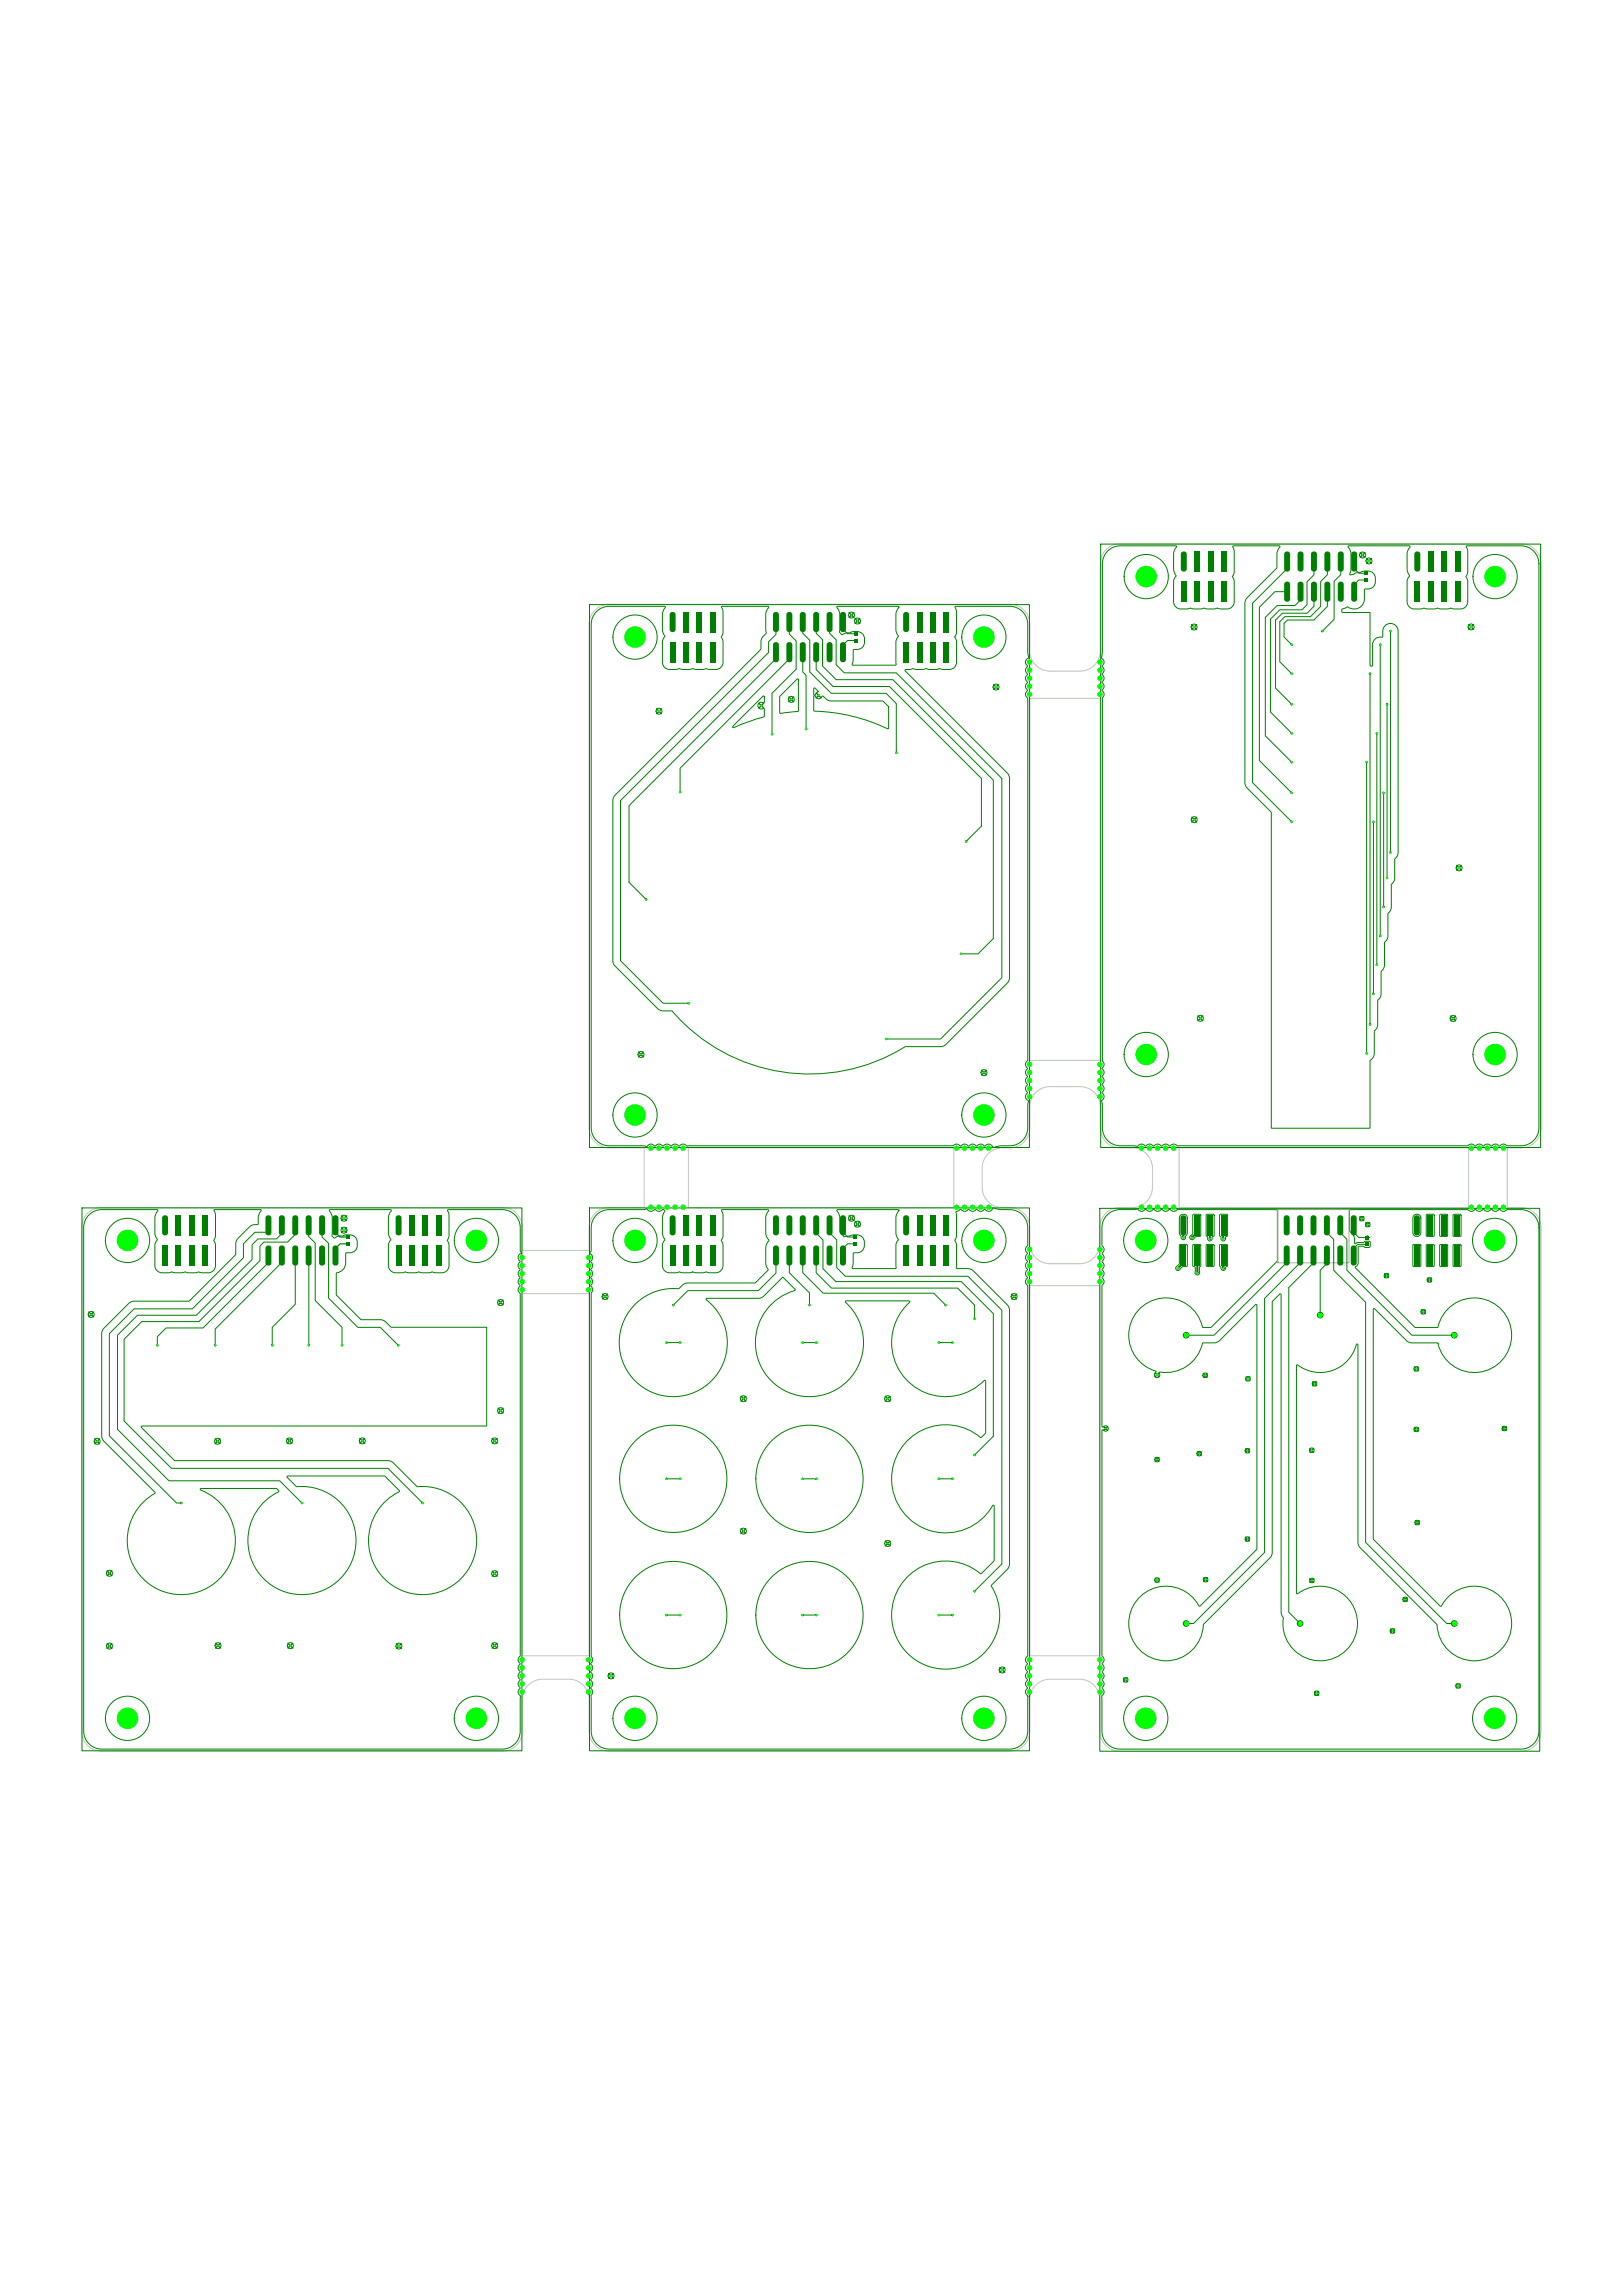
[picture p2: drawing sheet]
<svg xmlns="http://www.w3.org/2000/svg" width="210mm" height="297mm" viewBox="0 0 210 297" stroke-linecap="round" stroke-linejoin="round" font-family="sans-serif">
<defs><g id="words">
<g font-size="9.5" fill="#0f0">
<text x="146.1" y="176.2">SBTN1</text>
<text x="166.1" y="176.2">SBTN2</text>
<text x="186" y="176.2">SBTN3</text>
<text x="146.1" y="213.5">SBTN4</text>
<text x="166.1" y="213.5">SBTN5</text>
</g>
<g font-size="6.5" fill="#008000">
<text x="151.7" y="76.9">J31</text>
<text x="165" y="76.9">J23</text>
<text x="181.9" y="76.9">J30</text>
<text x="85.5" y="84.8">J36</text>
<text x="98.9" y="84.8">J32</text>
<text x="115.7" y="84.8">J35</text>
<text x="19.8" y="162.8">J21</text>
<text x="33.2" y="162.8">J19</text>
<text x="50.1" y="162.8">J20</text>
<text x="85.5" y="162.8">J15</text>
<text x="98.9" y="162.8">J14</text>
<text x="115.7" y="162.8">J16</text>
<text x="151.6" y="162.8">J9</text>
<text x="165" y="162.8">J13</text>
<text x="181.8" y="162.8">J8</text>
</g>
<text font-size="5.7" fill="#0f0" x="145.4" y="162.5">H8</text>
<text font-size=".4" fill="#008000" x="177.1" y="160.3" transform="rotate(-90 177.1 160.3)">R22x1</text>
</g></defs>
<path d="M76.8 79.1a2.6 2.6 0 0 1 2-.9h51.9a2.6 2.6 0 0 1 2.6 2.6v3.4a2.6 2.6 0 0 0 2.6 2.6h3.9a2.6 2.6 0 0 0 2.6-2.6v-11.3a2.6 2.6 0 0 1 2.6-2.6h51.8a2.6 2.6 0 0 1 2.6 2.6v73a2.6 2.6 0 0 1-2.6 2.6h-1.7v7.7h1.7a2.6 2.6 0 0 1 2.6 2.6v65.2a2.6 2.6 0 0 1-2.6 2.6h-51.9a2.6 2.6 0 0 1-2.6-2.6v-4.2a2.6 2.6 0 0 0-2.6-2.6h-3.8a2.6 2.6 0 0 0-2.6 2.6v4.2a2.6 2.6 0 0 1-2.6 2.6h-51.9a2.6 2.6 0 0 1-2.6-2.6v-4.2a2.6 2.6 0 0 0-2.6-2.6h-3.4a2.6 2.6 0 0 0-2.6 2.6v4.2a2.6 2.6 0 0 1-2.6 2.6h-51.8a2.6 2.6 0 0 1-2.6-2.6v-65.2a2.6 2.6 0 0 1 2.6-2.6h51.8a2.6 2.6 0 0 1 2.6 2.6v3h8.6v-3a2.6 2.6 0 0 1 2.6-2.6h4.6v-7.7h-4.6a2.6 2.6 0 0 1-2.6-2.6v-65.1l.1-.6zM133.3 90.3h9.1v46.9h-9.1zM89.1 148.5h34.3v7.7h-34.3zM134 141.3a2.6 2.6 0 0 1 1.9-.7h3.9a2.6 2.6 0 0 1 2.6 2.6v2.7a2.6 2.6 0 0 0 2.6 2.6h1.5a2.6 2.6 0 0 1 2.6 2.6v2.5a2.6 2.6 0 0 1-2.6 2.6h-1.6a2.6 2.6 0 0 0-2.6 2.6v2.1a2.6 2.6 0 0 1-2.6 2.6h-3.8a2.6 2.6 0 0 1-2.6-2.6v-2.1a2.6 2.6 0 0 0-2.6-2.6 3.2 3.2 0 0 1-3-1l-.3-.4a8.6 8.6 0 0 1-.2-4.3 2.6 2.6 0 0 1 2.5-2 3.2 3.2 0 0 0 3-1l.5-1 .1-3.3a2.6 2.6 0 0 1 .7-1.9zM152.6 148.5h37.5v7.7h-37.5zM67.6 167.4h8.6v46.8h-8.6zM133.3 166.3h9v47.9h-9z" fill="none" stroke="#c0c0c0" stroke-width=".13"/>
<g fill="none" stroke="#008000" stroke-width=".13">
<path d="M76.3 78.2h56.9v70.3h-56.9zM77.2 79.1a2.32 2.32 0 0 1 1.6-.7l7.3 .1v.1l-.3 .4-.1 .5v1.9l.1 .3 .2 .6-.2 .5-.1 .3v2.6l.1 .3 .2 .3 .3 .2 1.1 .1a1.05 1.05 0 0 1 1 0h.9l.3-.1 .5 .1h.9l.4-.1 .3 .1a2.03 2.03 0 0 0 1.6-.3l.2-.3 .1-.3v-2.6l-.3-.7 .3-.6v-2.6l-.2-.7h6.1v.1l-.3 .4-.1 .5v2.5a1.84 1.84 0 0 0-.6 2l-18.9 18.9-.3 .4v21.2l.3 .5 5.5 5.5a1.91 1.91 0 0 0 1.8 .3 23.6 23.6 0 0 0 30.3 4.6h4.5l.5-.1 8.1-8.1 .3-.5v-.2v-26l-.3-.5-13.2-13.2 .1-.2h.4a1.05 1.05 0 0 1 1 0h.9l.4-.1 .3 .1h.9a1.05 1.05 0 0 1 1 0l1.1-.1 .3-.2 .2-.3 .1-.3v-2.6l-.2-.7 .2-.6v-2.6l-.2-.7 7.1-.1a2.33 2.33 0 0 1 2.3 2.4v3.4l.1 .9a.64 .64 0 0 0-.1 1.1l-.2 .2a.88 .88 0 0 0 .2 .9 .6 .6 0 0 0 0 1 .64 .64 0 0 0 0 1 .64 .64 0 0 0 0 1.1v46.8a.6 .6 0 0 0 0 1 .64 .64 0 0 0 0 1.1 .64 .64 0 0 0 0 1 .64 .64 0 0 0 0 1 .64 .64 0 0 0 .1 1.2l-.1 .7v2.7a2.33 2.33 0 0 1-2.3 2.3h-1.3l-.8 .3a.63 .63 0 0 0-1.1-.2 .79 .79 0 0 0-1-.1l-.1 .1a.64 .64 0 0 0-1.1 0 .64 .64 0 0 0-1 0l-.5-.3-.5 .2h-34.5a.61 .61 0 0 0-.9 .1 .64 .64 0 0 0-1.1 0 .64 .64 0 0 0-1 0 .64 .64 0 0 0-1 0 .63 .63 0 0 0-1.1 .1l-.3-.2h-5.1a2.33 2.33 0 0 1-1.8-2.3v-65.5a2.33 2.33 0 0 1 .7-1.3zM108.3 78.5l7.9-.1 .1 .2-.3 .4-.1 .5v1.9l.2 .6 .2 .3-.2 .3-.2 .5v2.9l-5.5 .1-.1-.2 .1-.4v-1.4a1.17 1.17 0 0 0 1.5-1.5 1.16 1.16 0 0 0-1.8-.8l-.6 .1-.5 .2-.4-.3 .1-2.5-.4-.7zM142.4 70.4h57v78.1h-57zM143.5 71.1l1-.4 .5-.1h7.2l.1 .2-.3 .4-.1 .5v1.9v.3l.3 .6-.3 .5v.2v2.6a.94 .94 0 0 0 .9 1h.9a.58 .58 0 0 1 .7 0h.9l.5-.1 .5 .1h.9a.58 .58 0 0 1 .7 0 2.03 2.03 0 0 0 1.5-.3l.2-.3 .1-.4v-2.6l-.2-.6 .2-.7v-2.6l-.2-.7h6.1v.2l-.3 .6-.1 2.1-3.8 3.8-.2 .2-.1 .5v23.3v.2l.3 .5 3.1 3.1 .1 40.9 12.7-.1v-8.7l.5-.7v-3.1l.3-.3 .2-.6v-3l.2-.4 .2-.5v-2.9l.4-.6 .1-.3v-2.8l.4-.6v-3.2l.4-.6v-.3v-2.8l.4-.6 .1-2.7 .2-.3 .2-.6v-28.7a.99 .99 0 0 0-1-.9 .99 .99 0 0 0-1 .9v.8a1.26 1.26 0 0 0-1.3 1v2.7l-.1 .1-.2-.1v-6.8l-3.6-.1v-.4l.7-.3a1.37 1.37 0 0 0 2.2-1v-1.2l.1-.1h.4a1.17 1.17 0 0 0 .8-1.7 1.38 1.38 0 0 0-1.8-.5l-.5 .1-.4 .2a.35 .35 0 0 1-.5 0l.1-.7v-1.9l-.1-.5-.3-.4 .1-.2h7.9l.1 .2-.3 .4-.1 .5v1.9l.1 .6 .2 .3-.2 .3-.1 .4 .1 3 .2 .3 .3 .2 .3 .1h.9l.4-.1 .5 .1h.9a.58 .58 0 0 1 .6 0h1l.5-.1 .3 .1h.9l.4-.1 .3-.2 .2-.3v-3l-.2-.6 .2-.7v-2.6l-.1-.7 7.6 .1a2.33 2.33 0 0 1 1.8 2.2l-.1 73.5a2.33 2.33 0 0 1-2.3 1.8h-1.7a.66 .66 0 0 0-1.1 .1 .64 .64 0 0 0-1 0 .64 .64 0 0 0-1 0 .64 .64 0 0 0-1.1 0 .64 .64 0 0 0-1-.1l-37.5 .1a.62 .62 0 0 0-1 0 .64 .64 0 0 0-1.1 0 .64 .64 0 0 0-1 0 .64 .64 0 0 0-1.1 0 .67 .67 0 0 0-1 0l-.5-.1a6.3 6.3 0 0 1-2.7-.2 2.33 2.33 0 0 1-1.3-2.1v-2.7l-.1-.8a.64 .64 0 0 0 0-1.1 .64 .64 0 0 0 0-1 .64 .64 0 0 0 0-1 .64 .64 0 0 0 0-1.1 .64 .64 0 0 0 .1-1v-46.9a.66 .66 0 0 0-.1-1 .64 .64 0 0 0 0-1 .64 .64 0 0 0 0-1.1 .64 .64 0 0 0 0-1 .66 .66 0 0 0-.1-1.1l.2-.9v-11.3l.2-1zM166.6 72.6v1l-4.5 4.4v23.3l5.1 5M166.6 76.5h-1.6l-2 2.1v19.8l4.2 4.2M168.3 76.5v1.1l-.7 .7h-2.3l-1.6 1.6v15.3l3.5 3.4M170 72.6v1.8l-.9 .9v2.9l-.6 .7h-2.9l-1.2 1.2v12l2.8 2.8M170 76.5v1.9l-.9 .9h-3.2l-.8 .9v8.8l2.1 2.1M171.8 76.5v2l-1.8 1.7h-3.4l-.4 .5v1.7l1 1M171.8 72.6v1.8l-.9 .8v3.3l-1.3 1.3h-3.3l-.7 .6v5.2l1.6 1.6"/>
<path d="M173.5 72.6v1.7l-.9 .9v4.9l-1.5 1.5M94.8 94l4-4 .1 .2v.7a.48 .48 0 0 0-.7 .1 .48 .48 0 0 0 0 .6 .48 .48 0 0 0 .7 .1v.9l-.1 .2-2.2 .7-1.6 .6h-.2zM100.4 80.5v1.6l-.9 .9v1.4l-19.2 19.2v20.7l5.5 5.5h3.3M100.4 84.4v.8l-19 19v9.9l2.2 2.3M102.2 84.4v.8l-14.2 14.2v3.1M103 86.6l-3.1 3.1v5.3M103.1 87.9l.2-.1v.1v4.1l-2.3 .3-.1-.1v-2.1zM103.9 84.4v2.5l.4 .5v6.9M103.9 80.5v1.4l.9 .9v4.1l2.8 2.8h7.1l1.3 1.3v6.4M105.3 89h.2l.4 .5-.5 .4-.1-.1zM105.3 90h.2a.5 .5 0 0 0 .4 .4 .5 .5 0 0 0 .5-.3h.1a1.29 1.29 0 0 0 1.1 .6h6.7l.7 .8-.1 2.8a25.7 25.7 0 0 0-9.6-2.3zM105.6 84.4v2.2l2.2 2.2h7.3l11.9 11.9v6.2l-2 2"/>
<path d="M105.6 80.5v1.4l.8 .8v3.5l1.8 1.7h7.3l13 13v20.5l-1.9 2h-2.2M107.4 80.5v1.4l.8 .9v3.2l1.1 1.1h6.7l13.6 13.6v25.8l-7.9 7.9h-7M176.9 98.6v37.7M177.3 87.2v45.3M178.2 94.9v29.9M178.6 83.4v37.7M179.5 91.1v22.5M179.9 81.6v28.7M177.7 106.3v22.3M179.1 102.6v14.7M10.6 156.3h56.9v70.2h-56.9zM11.7 157l.9-.4 .6-.1h7.2v.1l-.3 .5-.1 .5v1.9l.1 .3 .3 .6-.3 .5-.1 .2v2.6a.94 .94 0 0 0 1 1h.9l.3-.2 .4 .2h.9a1.05 1.05 0 0 1 .9 0h1l.3-.2 .3 .2a2.03 2.03 0 0 0 1.6-.3l.2-.3 .1-.4v-2.6l-.2-.6 .2-.7v-2.6l-.2-.7h6.1v.1l-.4 .7v1.1l-.9 .2-1.9 1.8-.1 .5v1.4l-6 6-7.4 .1-.4 .2-3.2 3.2-.3 .5v13.7l.3 .5 6.6 6.6a7 7 0 0 0-2.5 10.1 7 7 0 0 0 10.3 1.5 7 7 0 0 0 .4-10.4 10.3 10.3 0 0 0-2.4-1.6l.1-.1h9.7l.4 .3a7 7 0 0 0-3.4 9.3 7 7 0 0 0 9.2 3.5 7 7 0 0 0 3.6-9.2 7.1 7.1 0 0 0-7.2-4.2l-1.1-1.2v-.1h12.5l2 1.8v.2a7 7 0 0 0-1.7 11.6 7 7 0 0 0 11.3-3.1 7 7 0 0 0-7.3-9.2l-3.1-3-.4-.3h-.3h-27.6l-4.3-4.4 .1-.1h44.6v-12.8h-12.4a1.74 1.74 0 0 0-1.4-1h-2.5l-3.2-3.1v-2.9a1.35 1.35 0 0 0 1.2-1.3v-1.2l.2-.1a1.11 1.11 0 0 0 1.3-1.4 1.11 1.11 0 0 0-1.5-.9l-.4 .1a1.39 1.39 0 0 0-1 .3l-.4-.3 .1-2.3-.1-.5-.3-.5v-.1h8v.1l-.2 .5-.1 .5v1.9l.1 .6 .2 .3-.2 .2-.1 .5v2.6a.94 .94 0 0 0 .9 1h.9l.4-.2 .3 .2h.9a1.05 1.05 0 0 1 1 0h.9l.3-.2 .4 .2a2.03 2.03 0 0 0 1.5-.3l.2-.3 .1-.4v-2.6l-.2-.6 .2-.7v-2.6l-.2-.7h7.1a2.33 2.33 0 0 1 2.3 2.3v3l.2 .3a.6 .6 0 0 0-.4 .5 .6 .6 0 0 0 .2 .6 .64 .64 0 0 0 0 1 .64 .64 0 0 0 0 1.1 .64 .64 0 0 0 0 1 .64 .64 0 0 0 0 1.1v46.8a.6 .6 0 0 0 0 1 .64 .64 0 0 0 0 1.1 .64 .64 0 0 0 0 1 .64 .64 0 0 0 0 1.1 .67 .67 0 0 0 0 1.1v5a2.33 2.33 0 0 1-2.3 1.8l-52.4-.1a2.33 2.33 0 0 1-1.8-2.2v-65.2l.3-1z"/>
<path d="M34.7 158.5v.7l-.1 .2h-1.6l-1.5 1.5v1.8l-6.6 6.6h-7.5l-3.2 3.2v13.3l8.6 8.6h.7M36.5 158.5v1.1l-.7 .7h-2.4l-.8 .7v1.9l-7.2 7.3h-7.6l-2.6 2.5v12.2l6.7 6.7h14.3l2.9 2.8M38.2 158.5v1.2l-1 1h-3.1l-.5 .5v1.9l-7.9 7.9h-7.4l-2.2 2.3v10.5l6.1 6.2h28l4.5 4.4M39.9 158.5v1.5l.9 .8v7.5l3.5 3.4v2.3M41.7 158.5v1.5l.8 .9v7l3.8 3.8h2.9l2.3 2.3M76.3 156.3h56.9v70.2h-56.9zM77.4 157l.9-.4 .5-.1h4.6l.3-.1a.63 .63 0 0 0 1.1 0 .64 .64 0 0 0 1 0l.2 .3-.1 .3-.2 .6v1.9l.1 .3 .2 .6-.2 .5-.1 .2v2.6l.1 .4 .2 .3 .3 .2 1.1 .1a1.05 1.05 0 0 1 1 0h.9l.3-.2 .5 .2h.9l.4-.2 .3 .2a2.03 2.03 0 0 0 1.6-.3l.2-.3 .1-.4v-2.6l-.3-.6 .3-.7v-2.6l-.2-.7h6.1v.1l-.3 .5-.1 .5v2.1l.4 .8-.3 .5-.1 .5v1.9l.1 .5 .2 .4-1.6 1.7h-8.8l-.5 .1-.7 .6a7 7 0 0 0-7.5 8.6 7 7 0 0 0 10.7 4.2 7 7 0 0 0 .4-11.4l.1-.1 6.9-.1 .4-.2 2.3-2.3a.17 .17 0 0 1 .2-.1 .17 .17 0 0 1 .2 .1l1.4 1.4v.1a7 7 0 0 0-4.4 9.9 7 7 0 0 0 10.6 2.4 7 7 0 0 0 .3-10.8l.1-.1h8.1l.1 .2a7 7 0 0 0-.4 10 7 7 0 0 0 10.1 .1l.2 .1v6.7l-.7 .6a7 7 0 0 0-10.1 1.1 7 7 0 0 0 1.8 10.1 7 7 0 0 0 9.9-2.5l.2 .1v7.1l-1.8 1.7a7 7 0 0 0-11.1 2.9 7 7 0 0 0 6.6 9.4 7 7 0 0 0 6.5-9.5l-.6-1.3 2-2.1 .2-.2 .1-.5v-32.8l-.1-.5-.2-.2-4.3-4.4-.5-.2-1.7-.1v-3l-.2-.6 .2-.7v-2.6l-.1-.4 .6-.3a.79 .79 0 0 0 1 0v-.1a.64 .64 0 0 0 1.1 0 .64 .64 0 0 0 1 0 .6 .6 0 0 0 .6 .3 .6 .6 0 0 0 .5-.4l.9 .2h1.3a2.33 2.33 0 0 1 2.3 2.3v2.3a.66 .66 0 0 0 0 1.1 .64 .64 0 0 0 0 1 .64 .64 0 0 0 0 1 .64 .64 0 0 0 0 1.1 .64 .64 0 0 0 0 1v47.9a.6 .6 0 0 0 0 1 .64 .64 0 0 0 0 1.1 .64 .64 0 0 0 0 1 .64 .64 0 0 0 0 1.1 .67 .67 0 0 0 0 1.1l-.1 5a2.33 2.33 0 0 1-2.2 1.8l-52.4-.1a2.33 2.33 0 0 1-1.8-2.2v-4.3a.56 .56 0 0 1 .2-.7 .57 .57 0 0 0-.3-.6 .79 .79 0 0 0 .1-1l-.1-.1a.64 .64 0 0 0 0-1 .64 .64 0 0 0 0-1.1 .77 .77 0 0 0 .1-1v-46.9a.65 .65 0 0 0-.1-1 .64 .64 0 0 0 0-1 .64 .64 0 0 0 0-1.1 .64 .64 0 0 0 0-1 .64 .64 0 0 0-.1-1.1l.2-.3 .1-3.5 .1-.5zM105.6 158.5v1l.9 .9v3.7l1.7 1.7h16.2l4.1 4.1v15.9l-2.4 2.4M107.4 158.5v1l.9 .9v3.6l1.1 1.1h15.9l4.3 4.4v32.8l-3.5 3.6M108.3 156.5h7.9l.1 .1-.3 .5-.1 .5v1.9l.2 .6 .2 .3-.2 .2-.2 .5v3h-5.5l-.1-.1 .1-.4v-1.4l.1-.1a1.09 1.09 0 0 0 1.4-1.4 1.16 1.16 0 0 0-1.8-.9l-.9 .2-.5-.6v-2.1l-.4-.7zM142.3 156.3h57v70.3h-57zM143.5 157l.9-.4 2.8-.2a.61 .61 0 0 0 1 0 .64 .64 0 0 0 1.1 0 .64 .64 0 0 0 1 0 .64 .64 0 0 0 1.1 0 .63 .63 0 0 0 1 .1h12.8l.1 .1v6.5l-8.6 8.6h-1.1a4.8 4.8 0 0 0-8-2.5 4.8 4.8 0 0 0 2 8.2v.1a.36 .36 0 0 0-.1 .6 .36 .36 0 0 0 .5 0 .36 .36 0 0 0 0-.5l.1-.1a4.8 4.8 0 0 0 5.5-3.7l.1-.1h1.4l.5-.1 4.9-4.8h.1l.1 31.6-7.5 7.4a4.8 4.8 0 0 0-7.4-1.5 4.8 4.8 0 0 0 .2 7.6 4.8 4.8 0 0 0 7.4-2l.2-.8 .2-1 8.5-8.6 .3-.4v-32.7l1.1-1 .1 .1v41.1l.3 .7a4.8 4.8 0 0 0 5.3 5.5 4.8 4.8 0 0 0 3.9-6.6 4.8 4.8 0 0 0-7.4-2l-.1-.1v-29.5a4.9 4.9 0 0 0 7.8-2.7l.1 .1 .1 25.8 .2 .4 9.9 10a4.8 4.8 0 0 0 6.7 4.3 4.8 4.8 0 0 0 1.7-7.8 4.8 4.8 0 0 0-7.8 1.1l-8.8-8.7v-29.8h.2l4.3 4.3 .5 .1h3.3l.1 .1a4.8 4.8 0 0 0 7.5 2.8 4.8 4.8 0 0 0-.2-8 4.8 4.8 0 0 0-7.3 3.1h-3l-7.7-7.7v-.1l.2-.2 .2-.3v-2.1l.6-.1 .3 .2h.4l.2-.2v-.4l-.2-.2h-.4l-.3 .1h-.7l-.3 .2-.1-.1a1.6 1.6 0 0 0-.7-1.6v-2.6l.1-.1h15.2a.64 .64 0 0 0 1-.1 .64 .64 0 0 0 1.1 0 .64 .64 0 0 0 1 0 .64 .64 0 0 0 1 0 .66 .66 0 0 0 1.1 .1l2.3 .1a2.33 2.33 0 0 1 1.8 2.2l-.1 65.7a2.33 2.33 0 0 1-2.3 1.8l-52.4-.1a2.33 2.33 0 0 1-1.8-2.2v-4.6a.66 .66 0 0 0 0-1 .64 .64 0 0 0 0-1.1 .64 .64 0 0 0 0-1 .64 .64 0 0 0 0-1.1 .64 .64 0 0 0 0-1v-29.1l.1-.1a.37 .37 0 0 0 .6 .1 .37 .37 0 0 0 0-.6 .37 .37 0 0 0-.6 .1l-.1-.1v-18.2a.64 .64 0 0 0 0-1 .64 .64 0 0 0 0-1.1 .64 .64 0 0 0 0-1 .64 .64 0 0 0 0-1 .66 .66 0 0 0 0-1.1l.1-2.8 .1-.5z"/>
<path d="M171.7 158.5v1l.9 .8v4l4.1 4.2v31l10.5 10.5h1M173.4 158.5v1l.9 .8v4l8.4 8.4h5.5M34.7 162.4v.9l-8.4 8.5h-4.8l-1.1 1.1v1.1M36.5 162.4v.9l-8.7 8.6v2.1M38.2 162.4v6.3l-3 3v2.3M39.9 162.4l.1 11.6M86.2 173.7h1.8M100.4 162.4v2.3l-2.3 2.3h-9.1l-1.9 1.8M102.2 162.4v2.3l2.6 2.6v1.5M103.9 173.7h1.7M103.9 162.4v2.3l2.6 2.6h14.3l1.6 1.5M105.6 162.4v2.3l2 1.9h16.3l2.2 2.2v1.8"/>
<path d="M121.5 173.7h1.8M166.5 162.4v.9l-9.4 9.4h-3.6M168.2 162.4v1l-4.6 4.6v32.8l-9.1 9.2h-1M170 162.4v1l-3.2 3.2v42l1.4 1.4M171.7 162.4v1.1l-.9 .8v5.8M86.2 191.3h1.8M103.9 191.3h1.7M121.5 191.3h1.8M86.2 208.9h1.8M103.9 208.9h1.7M121.5 208.9h1.8"/>
<circle cx="148.3" cy="74.6" r="2.86"/>
<circle cx="193.5" cy="74.6" r="2.86"/>
<circle cx="82.2" cy="82.4" r="2.86"/>
<circle cx="85.3" cy="92" r=".39"/>
<circle cx="102.4" cy="90.5" r=".39"/>
<circle cx="127.3" cy="82.4" r="2.86"/>
<circle cx="128.9" cy="88.9" r=".39"/>
<circle cx="154.5" cy="81.1" r=".39"/>
<circle cx="190.4" cy="81.1" r=".39"/>
<circle cx="154.5" cy="106" r=".39"/>
<circle cx="188.8" cy="112.3" r=".39"/>
<circle cx="83" cy="136.4" r=".39"/>
<circle cx="127.3" cy="138.8" r=".39"/>
<circle cx="148.3" cy="136.4" r="2.86"/>
<circle cx="155.3" cy="131.7" r=".39"/>
<circle cx="188.1" cy="131.8" r=".39"/>
<circle cx="193.5" cy="136.4" r="2.86"/>
<circle cx="82.2" cy="144.2" r="2.86"/>
<circle cx="127.3" cy="144.2" r="2.86"/>
<circle cx="11.8" cy="170.1" r=".39"/>
<circle cx="16.5" cy="160.5" r="2.86"/>
<circle cx="61.6" cy="160.5" r="2.86"/>
<circle cx="64.8" cy="168.5" r=".39"/>
<circle cx="78.3" cy="167.7" r=".39"/>
<circle cx="82.2" cy="160.5" r="2.86"/>
<circle cx="127.3" cy="160.5" r="2.86"/>
<circle cx="131.2" cy="167.7" r=".39"/>
<circle cx="148.3" cy="160.5" r="2.86"/>
<circle cx="161.5" cy="178.4" r=".3"/>
<circle cx="179.4" cy="165" r=".3"/>
<circle cx="185" cy="165.6" r=".3"/>
<circle cx="193.4" cy="160.5" r="2.86"/>
<circle cx="12.6" cy="186.5" r=".39"/>
<circle cx="28.2" cy="186.5" r=".39"/>
<circle cx="37.5" cy="186.4" r=".39"/>
<circle cx="46.9" cy="186.4" r=".39"/>
<circle cx="64" cy="186.4" r=".39"/>
<circle cx="64.8" cy="182.5" r=".39"/>
<circle cx="87.1" cy="191.3" r="6.9"/>
<circle cx="96.2" cy="198.1" r=".39"/>
<circle cx="96.2" cy="181" r=".39"/>
<circle cx="104.8" cy="191.3" r="6.9"/>
<circle cx="114.9" cy="199.7" r=".39"/>
<circle cx="114.9" cy="181" r=".39"/>
<circle cx="149.7" cy="188.8" r=".3"/>
<circle cx="155.2" cy="188.1" r=".3"/>
<circle cx="161.4" cy="187.7" r=".3"/>
<circle cx="161.4" cy="199.1" r=".3"/>
<circle cx="169.8" cy="187.6" r=".3"/>
<circle cx="183.3" cy="184.9" r=".3"/>
<circle cx="183.4" cy="197" r=".3"/>
<circle cx="194.7" cy="184.8" r=".3"/>
<circle cx="14.2" cy="213" r=".39"/>
<circle cx="14.2" cy="203.5" r=".39"/>
<circle cx="28.2" cy="212.9" r=".39"/>
<circle cx="37.6" cy="212.9" r=".39"/>
<circle cx="51.6" cy="213" r=".39"/>
<circle cx="64" cy="212.9" r=".39"/>
<circle cx="64" cy="203.6" r=".39"/>
<circle cx="79.1" cy="216.8" r=".39"/>
<circle cx="87.1" cy="208.9" r="6.9"/>
<circle cx="104.8" cy="208.9" r="6.9"/>
<circle cx="129.7" cy="216" r=".39"/>
<circle cx="145.7" cy="217.3" r=".3"/>
<circle cx="170.4" cy="219.1" r=".3"/>
<circle cx="180.2" cy="211" r=".3"/>
<circle cx="181.8" cy="206.9" r=".3"/>
<circle cx="188.7" cy="218.1" r=".3"/>
<circle cx="16.5" cy="222.3" r="2.86"/>
<circle cx="61.6" cy="222.3" r="2.86"/>
<circle cx="82.2" cy="222.3" r="2.86"/>
<circle cx="127.3" cy="222.3" r="2.86"/>
<circle cx="148.3" cy="222.3" r="2.86"/>
<circle cx="193.4" cy="222.3" r="2.86"/>
</g>
<g fill="none" stroke="#008000" stroke-width=".18">
<path d="M85 91.7l.2 .2M85.2 92.1l-.2 .2M85.4 92.1l.2 .2M85.6 91.7l-.2 .2M98.2 91l.2 .2M98.4 91.4l-.2 .2M98.6 91.4l.2 .2M98.8 91l-.2 .2M102.1 90.2l.2 .2M102.3 90.6l-.2 .2M102.5 90.6l.2 .2M102.7 90.2l-.2 .2"/>
<path d="M105.6 89.7l.2 .2M105.8 90.1l-.2 .2M106.1 90.1l.2 .2M128.6 88.6l.2 .2M128.8 89l-.2 .2M129 89l.2 .2M129.2 88.6l-.2 .2M154.2 80.8l.2 .2M154.4 81.2l-.2 .2M154.6 81.2l.2 .2M154.8 80.8l-.2 .2M190.1 80.8l.2 .2"/>
<path d="M190.3 81.2l-.2 .2M190.5 81.2l.2 .2M190.7 80.8l-.2 .2M154.2 105.7l.2 .2M154.4 106.2l-.2 .2M154.7 106.2l.2 .2M154.9 105.7l-.2 .2M188.5 112l.2 .2M188.7 112.4l-.2 .2M188.9 112.4l.2 .2M189.1 112l-.2 .2M82.6 136.1l.2 .2"/>
<path d="M82.8 136.5l-.2 .2M83.1 136.5l.2 .2M83.3 136.1l-.2 .2M127 138.5l.2 .2M127.2 138.9l-.2 .2M127.5 138.9l.1 .2M127.6 138.5l-.1 .2M155 131.4l.2 .2M155.2 131.9l-.2 .2M155.5 131.9l.2 .2M155.7 131.4l-.2 .2M187.7 131.4l.2 .2"/>
<path d="M187.9 131.9l-.2 .2M188.2 131.9l.2 .2M188.4 131.4l-.2 .2M11.5 169.7l.2 .2M11.7 170.2l-.2 .2M11.9 170.2l.2 .2M12.1 169.7l-.2 .2M64.5 168.2l.2 .2M64.7 168.6l-.2 .2M64.9 168.6l.2 .2M65.1 168.2l-.2 .2M78 167.4l.2 .2"/>
<path d="M78.2 167.9l-.2 .1M78.4 167.9l.2 .1M78.6 167.4l-.2 .2M130.9 167.4l.2 .2M131.1 167.9l-.2 .1M131.4 167.9l.1 .1M131.5 167.4l-.1 .2M161.3 178.1l.1 .2M161.4 178.5l-.1 .1M161.6 178.5l.2 .1M161.8 178.1l-.2 .2M179.2 164.8l.1 .1"/>
<path d="M179.3 165.2l-.1 .1M179.5 165.2l.2 .1M179.7 164.8l-.2 .1M184.7 165.3l.2 .2M184.9 165.7l-.2 .1M185.1 165.7l.1 .1M185.2 165.3l-.1 .2M12.3 186.2l.2 .1M12.5 186.6l-.2 .2M12.7 186.6l.2 .2M12.9 186.2l-.2 .1M27.8 186.2l.2 .1"/>
<path d="M28 186.6l-.2 .2M28.3 186.6l.2 .2M28.5 186.2l-.2 .1M37.2 186.1l.1 .2M37.3 186.5l-.1 .2M37.6 186.5l.2 .2M37.8 186.1l-.2 .2M46.6 186.1l.2 .2M46.8 186.5l-.2 .2M47 186.5l.2 .2M47.2 186.1l-.2 .2M63.7 186.1l.2 .2"/>
<path d="M63.9 186.5l-.2 .2M64.1 186.5l.2 .2M64.3 186.1l-.2 .2M64.5 182.2l.2 .2M64.7 182.6l-.2 .2M64.9 182.6l.2 .2M65.1 182.2l-.2 .2M95.9 197.8l.2 .2M95.9 180.6l.2 .2M96.1 198.2l-.2 .2M96.1 181.1l-.2 .2M96.3 198.2l.2 .2"/>
<path d="M96.3 181.1l.2 .2M96.5 197.8l-.2 .2M96.5 180.6l-.2 .2M114.6 180.6l.2 .2M114.6 199.4l.2 .2M114.8 181.1l-.2 .2M114.8 199.8l-.2 .2M115 181.1l.2 .2M115 199.8l.2 .2M115.2 180.6l-.2 .2M115.2 199.4l-.2 .2M142.8 184.6l.2 .1"/>
<path d="M143 184.9l-.2 .2M143.2 184.9l.1 .2M143.3 184.6l-.1 .1M149.5 188.6l.1 .1M149.6 188.9l-.1 .2M149.9 188.9l.1 .2M150 188.6l-.1 .1M154.9 187.8l.2 .1M155.1 188.2l-.2 .1M155.3 188.2l.1 .1M155.4 187.8l-.1 .1M161.2 187.4l.1 .2"/>
<path d="M161.2 198.9l.1 .1M161.3 187.8l-.1 .1M161.3 199.2l-.1 .2M161.5 187.8l.2 .1M161.5 199.2l.2 .2M161.7 187.4l-.2 .2M161.7 198.9l-.2 .1M169.5 187.4l.1 .1M169.6 187.7l-.1 .2M169.9 187.7l.1 .2M170 187.4l-.1 .1M183 184.7l.2 .1"/>
<path d="M183.2 196.7l.1 .2M183.2 185l-.2 .2M183.3 197.1l-.1 .1M183.4 185l.1 .2M183.5 197.1l.2 .1M183.5 184.7l-.1 .1M183.7 196.7l-.2 .2M194.4 184.6l.2 .1M194.6 184.9l-.2 .2M194.8 184.9l.1 .2M194.9 184.6l-.1 .1M13.9 212.6l.2 .2"/>
<path d="M13.9 203.2l.2 .2M14.1 213.1l-.2 .2M14.1 203.7l-.2 .2M14.3 213.1l.2 .2M14.3 203.7l.2 .2M14.5 212.6l-.2 .2M14.5 203.2l-.2 .2M27.9 212.6l.2 .2M28.1 213l-.2 .2M28.3 213l.2 .2M28.5 212.6l-.2 .2M37.3 212.6l.2 .2"/>
<path d="M37.5 213l-.2 .2M37.7 213l.2 .2M37.9 212.6l-.2 .2M51.3 212.6l.2 .2M51.5 213.1l-.2 .2M51.7 213.1l.2 .2M51.9 212.6l-.2 .2M63.7 203.3l.2 .2M63.7 212.6l.2 .2M63.9 203.7l-.2 .2M63.9 213l-.2 .2M64.1 203.7l.2 .2"/>
<path d="M64.1 213l.2 .2M64.3 203.3l-.2 .2M64.3 212.6l-.2 .2M78.8 216.5l.2 .2M79 216.9l-.2 .2M79.2 216.9l.2 .2M79.4 216.5l-.2 .2M129.4 215.7l.2 .2M129.6 216.2l-.2 .2M129.8 216.2l.2 .2M130 215.7l-.2 .2M145.4 217.1l.2 .1"/>
<path d="M145.6 217.4l-.2 .2M145.8 217.4l.1 .2M145.9 217.1l-.1 .1M170.1 218.8l.2 .1M170.3 219.2l-.2 .1M170.5 219.2l.1 .1M170.6 218.8l-.1 .1M179.9 210.8l.2 .1M180.1 211.1l-.2 .1M180.3 211.1l.1 .1M180.4 210.8l-.1 .1M181.6 206.7l.1 .1"/>
<path d="M181.7 207l-.1 .2M182 207l.1 .2M182.1 206.7l-.1 .1M188.4 217.9l.2 .1M188.6 218.2l-.2 .2M188.8 218.2l.1 .2M188.9 217.9l-.1 .1"/>
</g>
<circle cx="79.1" cy="216.8" r=".17" fill="#008000"/>
<circle cx="79.1" cy="216.8" r=".13" fill="#0f0"/>
<circle cx="129.7" cy="216" r=".17" fill="#008000"/>
<circle cx="129.7" cy="216" r=".13" fill="#0f0"/>
<circle cx="145.7" cy="217.3" r=".17" fill="#008000"/>
<circle cx="145.7" cy="217.3" r=".13" fill="#0f0"/>
<circle cx="170.4" cy="219.1" r=".17" fill="#008000"/>
<circle cx="170.4" cy="219.1" r=".13" fill="#0f0"/>
<circle cx="188.7" cy="218.1" r=".17" fill="#008000"/>
<circle cx="188.7" cy="218.1" r=".13" fill="#0f0"/>
<circle cx="14.2" cy="203.5" r=".17" fill="#008000"/>
<circle cx="14.2" cy="203.5" r=".13" fill="#0f0"/>
<circle cx="14.2" cy="213" r=".17" fill="#008000"/>
<circle cx="14.2" cy="213" r=".13" fill="#0f0"/>
<circle cx="28.2" cy="212.9" r=".17" fill="#008000"/>
<circle cx="28.2" cy="212.9" r=".13" fill="#0f0"/>
<circle cx="37.6" cy="212.9" r=".17" fill="#008000"/>
<circle cx="37.6" cy="212.9" r=".13" fill="#0f0"/>
<circle cx="64" cy="203.6" r=".17" fill="#008000"/>
<circle cx="64" cy="203.6" r=".13" fill="#0f0"/>
<circle cx="64" cy="212.9" r=".17" fill="#008000"/>
<circle cx="64" cy="212.9" r=".13" fill="#0f0"/>
<circle cx="51.6" cy="213" r=".17" fill="#008000"/>
<circle cx="51.6" cy="213" r=".13" fill="#0f0"/>
<circle cx="96.2" cy="198.1" r=".17" fill="#008000"/>
<circle cx="96.2" cy="198.1" r=".13" fill="#0f0"/>
<circle cx="88" cy="208.9" r=".17" fill="#008000"/>
<circle cx="88" cy="208.9" r=".13" fill="#0f0"/>
<circle cx="86.2" cy="208.9" r=".17" fill="#008000"/>
<circle cx="86.2" cy="208.9" r=".13" fill="#0f0"/>
<circle cx="114.9" cy="199.7" r=".17" fill="#008000"/>
<circle cx="114.9" cy="199.7" r=".13" fill="#0f0"/>
<circle cx="105.6" cy="208.9" r=".17" fill="#008000"/>
<circle cx="105.6" cy="208.9" r=".13" fill="#0f0"/>
<circle cx="103.9" cy="208.9" r=".17" fill="#008000"/>
<circle cx="103.9" cy="208.9" r=".13" fill="#0f0"/>
<circle cx="126.1" cy="205.9" r=".17" fill="#008000"/>
<circle cx="126.1" cy="205.9" r=".13" fill="#0f0"/>
<circle cx="123.3" cy="208.9" r=".17" fill="#008000"/>
<circle cx="123.3" cy="208.9" r=".13" fill="#0f0"/>
<circle cx="121.5" cy="208.9" r=".17" fill="#008000"/>
<circle cx="121.5" cy="208.9" r=".13" fill="#0f0"/>
<circle cx="161.4" cy="199.1" r=".17" fill="#008000"/>
<circle cx="161.4" cy="199.1" r=".13" fill="#0f0"/>
<circle cx="180.2" cy="211" r=".17" fill="#008000"/>
<circle cx="180.2" cy="211" r=".13" fill="#0f0"/>
<circle cx="181.8" cy="206.9" r=".17" fill="#008000"/>
<circle cx="181.8" cy="206.9" r=".13" fill="#0f0"/>
<circle cx="12.6" cy="186.5" r=".17" fill="#008000"/>
<circle cx="12.6" cy="186.5" r=".13" fill="#0f0"/>
<circle cx="23.5" cy="194.4" r=".17" fill="#008000"/>
<circle cx="23.5" cy="194.4" r=".13" fill="#0f0"/>
<circle cx="28.2" cy="186.5" r=".17" fill="#008000"/>
<circle cx="28.2" cy="186.5" r=".13" fill="#0f0"/>
<circle cx="39.1" cy="194.4" r=".17" fill="#008000"/>
<circle cx="39.1" cy="194.4" r=".13" fill="#0f0"/>
<circle cx="46.9" cy="186.4" r=".17" fill="#008000"/>
<circle cx="46.9" cy="186.4" r=".13" fill="#0f0"/>
<circle cx="37.5" cy="186.4" r=".17" fill="#008000"/>
<circle cx="37.5" cy="186.4" r=".13" fill="#0f0"/>
<circle cx="54.7" cy="194.4" r=".17" fill="#008000"/>
<circle cx="54.7" cy="194.4" r=".13" fill="#0f0"/>
<circle cx="64.8" cy="182.5" r=".17" fill="#008000"/>
<circle cx="64.8" cy="182.5" r=".13" fill="#0f0"/>
<circle cx="64" cy="186.4" r=".17" fill="#008000"/>
<circle cx="64" cy="186.4" r=".13" fill="#0f0"/>
<circle cx="96.2" cy="181" r=".17" fill="#008000"/>
<circle cx="96.2" cy="181" r=".13" fill="#0f0"/>
<circle cx="88" cy="191.3" r=".17" fill="#008000"/>
<circle cx="88" cy="191.3" r=".13" fill="#0f0"/>
<circle cx="86.2" cy="191.3" r=".17" fill="#008000"/>
<circle cx="86.2" cy="191.3" r=".13" fill="#0f0"/>
<circle cx="114.9" cy="181" r=".17" fill="#008000"/>
<circle cx="114.9" cy="181" r=".13" fill="#0f0"/>
<circle cx="105.6" cy="191.3" r=".17" fill="#008000"/>
<circle cx="105.6" cy="191.3" r=".13" fill="#0f0"/>
<circle cx="103.9" cy="191.3" r=".17" fill="#008000"/>
<circle cx="103.9" cy="191.3" r=".13" fill="#0f0"/>
<circle cx="126.1" cy="188.2" r=".17" fill="#008000"/>
<circle cx="126.1" cy="188.2" r=".13" fill="#0f0"/>
<circle cx="123.3" cy="191.3" r=".17" fill="#008000"/>
<circle cx="123.3" cy="191.3" r=".13" fill="#0f0"/>
<circle cx="121.5" cy="191.3" r=".17" fill="#008000"/>
<circle cx="121.5" cy="191.3" r=".13" fill="#0f0"/>
<circle cx="143.1" cy="184.8" r=".17" fill="#008000"/>
<circle cx="143.1" cy="184.8" r=".13" fill="#0f0"/>
<circle cx="149.7" cy="188.8" r=".17" fill="#008000"/>
<circle cx="149.7" cy="188.8" r=".13" fill="#0f0"/>
<circle cx="161.4" cy="187.7" r=".17" fill="#008000"/>
<circle cx="161.4" cy="187.7" r=".13" fill="#0f0"/>
<circle cx="155.2" cy="188.1" r=".17" fill="#008000"/>
<circle cx="155.2" cy="188.1" r=".13" fill="#0f0"/>
<circle cx="169.8" cy="187.6" r=".17" fill="#008000"/>
<circle cx="169.8" cy="187.6" r=".13" fill="#0f0"/>
<circle cx="183.4" cy="197" r=".17" fill="#008000"/>
<circle cx="183.4" cy="197" r=".13" fill="#0f0"/>
<circle cx="183.3" cy="184.9" r=".17" fill="#008000"/>
<circle cx="183.3" cy="184.9" r=".13" fill="#0f0"/>
<circle cx="194.7" cy="184.8" r=".17" fill="#008000"/>
<circle cx="194.7" cy="184.8" r=".13" fill="#0f0"/>
<circle cx="11.8" cy="170.1" r=".17" fill="#008000"/>
<circle cx="11.8" cy="170.1" r=".13" fill="#0f0"/>
<circle cx="20.4" cy="174" r=".17" fill="#008000"/>
<circle cx="20.4" cy="174" r=".13" fill="#0f0"/>
<circle cx="27.8" cy="174" r=".17" fill="#008000"/>
<circle cx="27.8" cy="174" r=".13" fill="#0f0"/>
<circle cx="35.2" cy="174" r=".17" fill="#008000"/>
<circle cx="35.2" cy="174" r=".13" fill="#0f0"/>
<circle cx="40" cy="174" r=".17" fill="#008000"/>
<circle cx="40" cy="174" r=".13" fill="#0f0"/>
<circle cx="44.3" cy="174" r=".17" fill="#008000"/>
<circle cx="44.3" cy="174" r=".13" fill="#0f0"/>
<circle cx="51.5" cy="174" r=".17" fill="#008000"/>
<circle cx="51.5" cy="174" r=".13" fill="#0f0"/>
<circle cx="64.8" cy="168.5" r=".17" fill="#008000"/>
<circle cx="64.8" cy="168.5" r=".13" fill="#0f0"/>
<circle cx="78.3" cy="167.7" r=".17" fill="#008000"/>
<circle cx="78.3" cy="167.7" r=".13" fill="#0f0"/>
<circle cx="87.1" cy="168.8" r=".17" fill="#008000"/>
<circle cx="87.1" cy="168.8" r=".13" fill="#0f0"/>
<circle cx="88" cy="173.7" r=".17" fill="#008000"/>
<circle cx="88" cy="173.7" r=".13" fill="#0f0"/>
<circle cx="86.2" cy="173.7" r=".17" fill="#008000"/>
<circle cx="86.2" cy="173.7" r=".13" fill="#0f0"/>
<circle cx="104.8" cy="168.8" r=".17" fill="#008000"/>
<circle cx="104.8" cy="168.8" r=".13" fill="#0f0"/>
<circle cx="105.6" cy="173.7" r=".17" fill="#008000"/>
<circle cx="105.6" cy="173.7" r=".13" fill="#0f0"/>
<circle cx="103.9" cy="173.7" r=".17" fill="#008000"/>
<circle cx="103.9" cy="173.7" r=".13" fill="#0f0"/>
<circle cx="131.2" cy="167.7" r=".17" fill="#008000"/>
<circle cx="131.2" cy="167.7" r=".13" fill="#0f0"/>
<circle cx="122.4" cy="168.8" r=".17" fill="#008000"/>
<circle cx="122.4" cy="168.8" r=".13" fill="#0f0"/>
<circle cx="126.1" cy="170.6" r=".17" fill="#008000"/>
<circle cx="126.1" cy="170.6" r=".13" fill="#0f0"/>
<circle cx="123.3" cy="173.7" r=".17" fill="#008000"/>
<circle cx="123.3" cy="173.7" r=".13" fill="#0f0"/>
<circle cx="121.5" cy="173.7" r=".17" fill="#008000"/>
<circle cx="121.5" cy="173.7" r=".13" fill="#0f0"/>
<circle cx="161.5" cy="178.4" r=".17" fill="#008000"/>
<circle cx="161.5" cy="178.4" r=".13" fill="#0f0"/>
<circle cx="185" cy="165.6" r=".17" fill="#008000"/>
<circle cx="185" cy="165.6" r=".13" fill="#0f0"/>
<circle cx="179.4" cy="165" r=".17" fill="#008000"/>
<circle cx="179.4" cy="165" r=".13" fill="#0f0"/>
<circle cx="83" cy="136.4" r=".17" fill="#008000"/>
<circle cx="83" cy="136.4" r=".13" fill="#0f0"/>
<circle cx="89.1" cy="129.8" r=".17" fill="#008000"/>
<circle cx="89.1" cy="129.8" r=".13" fill="#0f0"/>
<circle cx="114.7" cy="134.4" r=".17" fill="#008000"/>
<circle cx="114.7" cy="134.4" r=".13" fill="#0f0"/>
<circle cx="127.3" cy="138.8" r=".17" fill="#008000"/>
<circle cx="127.3" cy="138.8" r=".13" fill="#0f0"/>
<circle cx="155.3" cy="131.7" r=".17" fill="#008000"/>
<circle cx="155.3" cy="131.7" r=".13" fill="#0f0"/>
<circle cx="188.1" cy="131.8" r=".17" fill="#008000"/>
<circle cx="188.1" cy="131.8" r=".13" fill="#0f0"/>
<circle cx="176.9" cy="136.3" r=".17" fill="#008000"/>
<circle cx="176.9" cy="136.3" r=".13" fill="#0f0"/>
<circle cx="177.3" cy="132.5" r=".17" fill="#008000"/>
<circle cx="177.3" cy="132.5" r=".13" fill="#0f0"/>
<circle cx="177.7" cy="128.6" r=".17" fill="#008000"/>
<circle cx="177.7" cy="128.6" r=".13" fill="#0f0"/>
<circle cx="83.6" cy="116.4" r=".17" fill="#008000"/>
<circle cx="83.6" cy="116.4" r=".13" fill="#0f0"/>
<circle cx="124.4" cy="123.4" r=".17" fill="#008000"/>
<circle cx="124.4" cy="123.4" r=".13" fill="#0f0"/>
<circle cx="188.8" cy="112.3" r=".17" fill="#008000"/>
<circle cx="188.8" cy="112.3" r=".13" fill="#0f0"/>
<circle cx="179.1" cy="117.3" r=".17" fill="#008000"/>
<circle cx="179.1" cy="117.3" r=".13" fill="#0f0"/>
<circle cx="179.5" cy="113.6" r=".17" fill="#008000"/>
<circle cx="179.5" cy="113.6" r=".13" fill="#0f0"/>
<circle cx="178.2" cy="124.8" r=".17" fill="#008000"/>
<circle cx="178.2" cy="124.8" r=".13" fill="#0f0"/>
<circle cx="179.9" cy="110.3" r=".17" fill="#008000"/>
<circle cx="179.9" cy="110.3" r=".13" fill="#0f0"/>
<circle cx="178.6" cy="121.1" r=".17" fill="#008000"/>
<circle cx="178.6" cy="121.1" r=".13" fill="#0f0"/>
<circle cx="99.9" cy="95" r=".17" fill="#008000"/>
<circle cx="99.9" cy="95" r=".13" fill="#0f0"/>
<circle cx="88" cy="102.5" r=".17" fill="#008000"/>
<circle cx="88" cy="102.5" r=".13" fill="#0f0"/>
<circle cx="85.3" cy="92" r=".17" fill="#008000"/>
<circle cx="85.3" cy="92" r=".13" fill="#0f0"/>
<circle cx="116" cy="97.4" r=".17" fill="#008000"/>
<circle cx="116" cy="97.4" r=".13" fill="#0f0"/>
<circle cx="104.3" cy="94.3" r=".17" fill="#008000"/>
<circle cx="104.3" cy="94.3" r=".13" fill="#0f0"/>
<circle cx="125" cy="108.9" r=".17" fill="#008000"/>
<circle cx="125" cy="108.9" r=".13" fill="#0f0"/>
<circle cx="154.5" cy="106" r=".17" fill="#008000"/>
<circle cx="154.5" cy="106" r=".13" fill="#0f0"/>
<circle cx="167.2" cy="102.6" r=".17" fill="#008000"/>
<circle cx="167.2" cy="102.6" r=".13" fill="#0f0"/>
<circle cx="167.2" cy="98.6" r=".17" fill="#008000"/>
<circle cx="167.2" cy="98.6" r=".13" fill="#0f0"/>
<circle cx="167.2" cy="106.3" r=".17" fill="#008000"/>
<circle cx="167.2" cy="106.3" r=".13" fill="#0f0"/>
<circle cx="167.2" cy="94.9" r=".17" fill="#008000"/>
<circle cx="167.2" cy="94.9" r=".13" fill="#0f0"/>
<circle cx="179.1" cy="102.6" r=".17" fill="#008000"/>
<circle cx="179.1" cy="102.6" r=".13" fill="#0f0"/>
<circle cx="176.9" cy="98.6" r=".17" fill="#008000"/>
<circle cx="176.9" cy="98.6" r=".13" fill="#0f0"/>
<circle cx="177.7" cy="106.3" r=".17" fill="#008000"/>
<circle cx="177.7" cy="106.3" r=".13" fill="#0f0"/>
<circle cx="178.2" cy="94.9" r=".17" fill="#008000"/>
<circle cx="178.2" cy="94.9" r=".13" fill="#0f0"/>
<circle cx="98.5" cy="91.3" r=".17" fill="#008000"/>
<circle cx="98.5" cy="91.3" r=".13" fill="#0f0"/>
<circle cx="102.4" cy="90.5" r=".17" fill="#008000"/>
<circle cx="102.4" cy="90.5" r=".13" fill="#0f0"/>
<circle cx="105.9" cy="90" r=".17" fill="#008000"/>
<circle cx="105.9" cy="90" r=".13" fill="#0f0"/>
<circle cx="128.9" cy="88.9" r=".17" fill="#008000"/>
<circle cx="128.9" cy="88.9" r=".13" fill="#0f0"/>
<circle cx="154.5" cy="81.1" r=".17" fill="#008000"/>
<circle cx="154.5" cy="81.1" r=".13" fill="#0f0"/>
<circle cx="167.2" cy="87.2" r=".17" fill="#008000"/>
<circle cx="167.2" cy="87.2" r=".13" fill="#0f0"/>
<circle cx="167.2" cy="91.1" r=".17" fill="#008000"/>
<circle cx="167.2" cy="91.1" r=".13" fill="#0f0"/>
<circle cx="171.1" cy="81.6" r=".17" fill="#008000"/>
<circle cx="171.1" cy="81.6" r=".13" fill="#0f0"/>
<circle cx="167.2" cy="83.4" r=".17" fill="#008000"/>
<circle cx="167.2" cy="83.4" r=".13" fill="#0f0"/>
<circle cx="190.4" cy="81.1" r=".17" fill="#008000"/>
<circle cx="190.4" cy="81.1" r=".13" fill="#0f0"/>
<circle cx="177.3" cy="87.2" r=".17" fill="#008000"/>
<circle cx="177.3" cy="87.2" r=".13" fill="#0f0"/>
<circle cx="179.5" cy="91.1" r=".17" fill="#008000"/>
<circle cx="179.5" cy="91.1" r=".13" fill="#0f0"/>
<circle cx="179.9" cy="81.6" r=".17" fill="#008000"/>
<circle cx="179.9" cy="81.6" r=".13" fill="#0f0"/>
<circle cx="178.6" cy="83.4" r=".17" fill="#008000"/>
<circle cx="178.6" cy="83.4" r=".13" fill="#0f0"/>
<circle cx="188.2" cy="210" r=".43" fill="#008000"/>
<circle cx="188.2" cy="210" r=".34" fill="#0f0"/>
<circle cx="168.2" cy="210" r=".43" fill="#008000"/>
<circle cx="168.2" cy="210" r=".34" fill="#0f0"/>
<circle cx="153.5" cy="210" r=".43" fill="#008000"/>
<circle cx="153.5" cy="210" r=".34" fill="#0f0"/>
<g fill="#008000">
<path d="M176.7 160.8h.4v.4h-.4z"/>
<path d="M110.5 159.8h.4v.5h-.4z"/>
<path d="M110.5 160.7h.4v.4h-.4z"/>
<path d="M44.9 159.8h.4v.5h-.4z"/>
<path d="M44.9 160.7h.4v.4h-.4z"/>
</g>
<g fill="#0f0">
<circle cx="193.4" cy="222.3" r="1.39"/>
<circle cx="82.2" cy="222.3" r="1.39"/>
<circle cx="127.3" cy="160.5" r="1.39"/>
<circle cx="127.3" cy="222.3" r="1.39"/>
<circle cx="16.5" cy="222.3" r="1.39"/>
<circle cx="16.5" cy="160.5" r="1.39"/>
<circle cx="61.6" cy="160.5" r="1.39"/>
<circle cx="61.6" cy="222.3" r="1.39"/>
<circle cx="148.3" cy="222.3" r="1.39"/>
<circle cx="193.4" cy="160.5" r="1.39"/>
<circle cx="148.3" cy="160.5" r="1.39"/>
<circle cx="82.2" cy="160.5" r="1.39"/>
</g>
<g fill="#008000">
<path d="M176.6 73.9h.5v.5h-.5z"/>
<path d="M176.6 74.8h.5v.5h-.5z"/>
<path d="M110.5 81.8h.4v.4h-.4z"/>
<path d="M110.5 82.6h.4v.5h-.4z"/>
</g>
<g fill="#0f0">
<circle cx="148.3" cy="136.4" r="1.39"/>
<circle cx="148.3" cy="74.6" r="1.39"/>
<circle cx="193.5" cy="74.6" r="1.39"/>
<circle cx="193.5" cy="136.4" r="1.39"/>
<circle cx="82.2" cy="144.3" r="1.39"/>
<circle cx="82.2" cy="82.4" r="1.39"/>
<circle cx="127.3" cy="82.4" r="1.39"/>
<circle cx="127.3" cy="144.3" r="1.39"/>
</g>
<circle cx="153.5" cy="172.7" r=".43" fill="#008000"/>
<circle cx="153.5" cy="172.7" r=".34" fill="#0f0"/>
<circle cx="170.8" cy="170.1" r=".43" fill="#008000"/>
<circle cx="170.8" cy="170.1" r=".34" fill="#0f0"/>
<circle cx="188.2" cy="172.7" r=".43" fill="#008000"/>
<g fill="#0f0">
<circle cx="188.2" cy="172.7" r=".34"/>
<circle cx="67.6" cy="163.7" r=".35"/>
<circle cx="67.6" cy="166.8" r=".35"/>
<circle cx="67.6" cy="165.8" r=".35"/>
<circle cx="67.6" cy="162.7" r=".35"/>
<circle cx="67.6" cy="164.8" r=".35"/>
<circle cx="76.2" cy="163.7" r=".35"/>
<circle cx="76.2" cy="166.8" r=".35"/>
<circle cx="76.2" cy="165.8" r=".35"/>
<circle cx="76.2" cy="162.7" r=".35"/>
<circle cx="76.2" cy="164.8" r=".35"/>
<circle cx="67.6" cy="216.8" r=".35"/>
<circle cx="67.6" cy="214.7" r=".35"/>
<circle cx="67.6" cy="218.9" r=".35"/>
<circle cx="67.6" cy="215.8" r=".35"/>
<circle cx="67.6" cy="217.8" r=".35"/>
<circle cx="76.2" cy="216.8" r=".35"/>
<circle cx="76.2" cy="214.7" r=".35"/>
<circle cx="76.2" cy="218.9" r=".35"/>
<circle cx="76.2" cy="215.8" r=".35"/>
<circle cx="76.2" cy="217.8" r=".35"/>
<circle cx="133.2" cy="85.7" r=".35"/>
<circle cx="133.2" cy="88.8" r=".35"/>
<circle cx="133.2" cy="87.7" r=".35"/>
<circle cx="133.2" cy="89.8" r=".35"/>
<circle cx="133.2" cy="86.7" r=".35"/>
<circle cx="142.3" cy="85.7" r=".35"/>
<circle cx="142.3" cy="88.8" r=".35"/>
<circle cx="142.3" cy="87.7" r=".35"/>
<circle cx="142.3" cy="89.8" r=".35"/>
<circle cx="142.3" cy="86.7" r=".35"/>
<circle cx="133.2" cy="137.7" r=".35"/>
<circle cx="133.2" cy="140.8" r=".35"/>
<circle cx="133.2" cy="139.8" r=".35"/>
<circle cx="133.2" cy="141.9" r=".35"/>
<circle cx="133.2" cy="138.7" r=".35"/>
<circle cx="142.3" cy="137.7" r=".35"/>
<circle cx="142.3" cy="140.8" r=".35"/>
<circle cx="142.3" cy="139.8" r=".35"/>
<circle cx="142.3" cy="141.9" r=".35"/>
<circle cx="142.3" cy="138.7" r=".35"/>
<circle cx="133.2" cy="161.6" r=".35"/>
<circle cx="133.2" cy="164.8" r=".35"/>
<circle cx="133.2" cy="163.7" r=".35"/>
<circle cx="133.2" cy="165.8" r=".35"/>
<circle cx="133.2" cy="162.7" r=".35"/>
<circle cx="142.3" cy="161.6" r=".35"/>
<circle cx="142.3" cy="164.8" r=".35"/>
<circle cx="142.3" cy="163.7" r=".35"/>
<circle cx="142.3" cy="165.8" r=".35"/>
<circle cx="142.3" cy="162.7" r=".35"/>
<circle cx="133.2" cy="214.7" r=".35"/>
<circle cx="133.2" cy="217.8" r=".35"/>
<circle cx="133.2" cy="216.8" r=".35"/>
<circle cx="133.2" cy="218.9" r=".35"/>
<circle cx="133.2" cy="215.8" r=".35"/>
<circle cx="142.3" cy="214.7" r=".35"/>
<circle cx="142.3" cy="217.8" r=".35"/>
<circle cx="142.3" cy="216.8" r=".35"/>
<circle cx="142.3" cy="218.9" r=".35"/>
<circle cx="142.3" cy="215.8" r=".35"/>
<circle cx="127.9" cy="156.2" r=".35"/>
<circle cx="126.9" cy="156.2" r=".35"/>
<circle cx="125.9" cy="156.2" r=".35"/>
<circle cx="124.8" cy="156.2" r=".35"/>
<circle cx="123.8" cy="156.2" r=".35"/>
<circle cx="123.8" cy="148.5" r=".35"/>
<circle cx="124.8" cy="148.5" r=".35"/>
<circle cx="125.9" cy="148.5" r=".35"/>
<circle cx="126.9" cy="148.5" r=".35"/>
<circle cx="127.9" cy="148.5" r=".35"/>
<circle cx="84.2" cy="148.5" r=".35"/>
<circle cx="85.3" cy="148.5" r=".35"/>
<circle cx="86.3" cy="148.5" r=".35"/>
<circle cx="87.4" cy="148.5" r=".35"/>
<circle cx="88.4" cy="148.5" r=".35"/>
<circle cx="88.4" cy="156.2" r=".35"/>
<circle cx="87.4" cy="156.2" r=".35"/>
<circle cx="86.3" cy="156.2" r=".35"/>
<circle cx="85.3" cy="156.2" r=".35"/>
<circle cx="84.2" cy="156.2" r=".35"/>
<circle cx="194.6" cy="156.2" r=".35"/>
<circle cx="193.5" cy="156.2" r=".35"/>
<circle cx="192.5" cy="156.2" r=".35"/>
<circle cx="191.4" cy="156.2" r=".35"/>
<circle cx="190.4" cy="156.2" r=".35"/>
<circle cx="190.4" cy="148.5" r=".35"/>
<circle cx="191.4" cy="148.5" r=".35"/>
<circle cx="192.5" cy="148.5" r=".35"/>
<circle cx="193.5" cy="148.5" r=".35"/>
<circle cx="194.6" cy="148.5" r=".35"/>
<circle cx="147.7" cy="148.5" r=".35"/>
<circle cx="148.8" cy="148.5" r=".35"/>
<circle cx="149.8" cy="148.5" r=".35"/>
<circle cx="150.8" cy="148.5" r=".35"/>
<circle cx="151.9" cy="148.5" r=".35"/>
<circle cx="151.9" cy="156.2" r=".35"/>
<circle cx="150.8" cy="156.2" r=".35"/>
<circle cx="149.8" cy="156.2" r=".35"/>
<circle cx="148.8" cy="156.2" r=".35"/>
<circle cx="147.7" cy="156.2" r=".35"/>
</g>
<use href="#words"/>
</svg>
